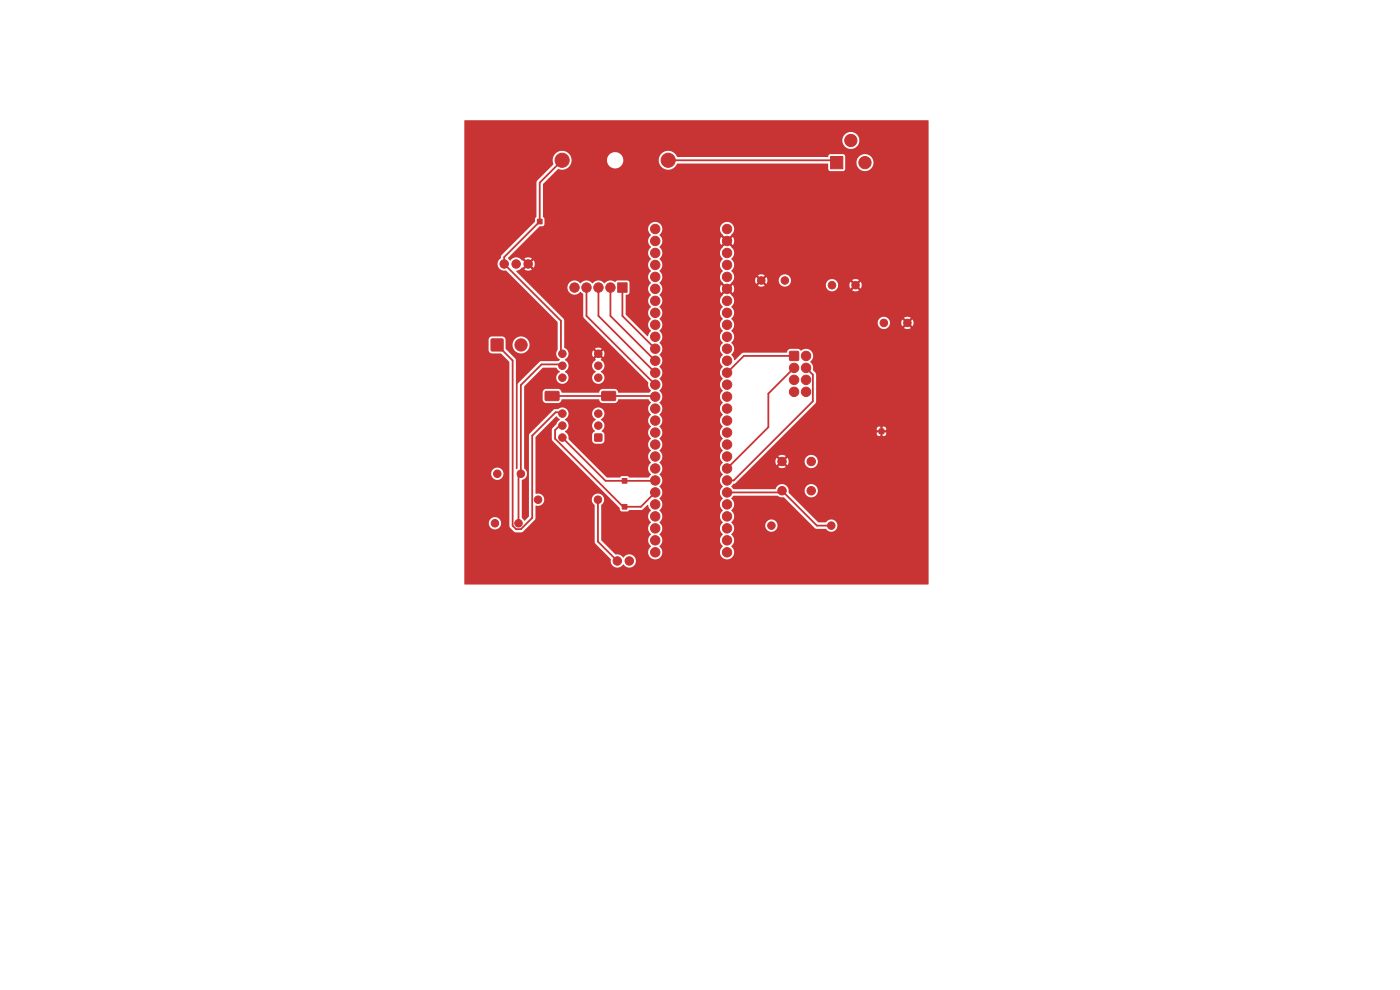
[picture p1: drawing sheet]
<svg xmlns="http://www.w3.org/2000/svg" width="297mm" height="210mm" viewBox="0 0 297 210" stroke-linecap="round" stroke-linejoin="round" font-family="sans-serif">
<g fill="#c83434" stroke="#c83434" stroke-width=".21">
<path d="M126.2 92.1h1.5v1.4h-1.5z"/>
<path d="M127.7 83.1l.2-.1 2.6 .1 .1 .2v1.6l-.3 .1-2.5-.1-.2-.2z"/>
<path d="M115.7 83.1l.2-.1 2.6 .1 .1 .2v1.6l-.3 .1-2.5-.1-.2-.2z"/>
<path d="M114 46.5h1v1h-1z"/>
<path d="M132 101.5h1v1h-1z"/>
<path d="M132 107h1v1h-1z"/>
<path d="M176.2 33.2h2.6v2.6h-2.6z"/>
<path d="M186.5 91h1v1h-1z"/>
<path d="M131 60h2v2h-2z"/>
<path d="M167.5 74.6l.3-.1 1.5 .1 .2 .2-.1 1.6-.2 .1-1.6-.1-.1-.2z"/>
<path d="M104.2 71.9h2.5v2.5h-2.5z"/>
<circle cx="165.9" cy="97.9" r=".9"/>
<circle cx="165.9" cy="104.1" r=".9"/>
<circle cx="172.1" cy="104.1" r=".9"/>
<circle cx="172.1" cy="97.9" r=".9"/>
<circle cx="126.9" cy="90.3" r=".8"/>
<circle cx="126.9" cy="87.7" r=".8"/>
<circle cx="126.9" cy="80.1" r=".8"/>
<circle cx="126.9" cy="77.6" r=".8"/>
<circle cx="126.9" cy="75" r=".8"/>
<circle cx="119.3" cy="75" r=".8"/>
<circle cx="119.3" cy="77.6" r=".8"/>
<circle cx="119.3" cy="80.1" r=".8"/>
<circle cx="119.3" cy="87.7" r=".8"/>
<circle cx="119.3" cy="90.3" r=".8"/>
<circle cx="119.3" cy="92.8" r=".8"/>
<circle cx="192.5" cy="68.5" r=".8"/>
<circle cx="187.5" cy="68.5" r=".8"/>
<circle cx="114.1" cy="106" r=".8"/>
<circle cx="126.8" cy="106" r=".8"/>
<circle cx="181.5" cy="60.5" r=".8"/>
<circle cx="176.5" cy="60.5" r=".8"/>
<circle cx="183.5" cy="34.5" r="1.3"/>
<circle cx="180.5" cy="29.8" r="1.3"/>
<circle cx="107" cy="56" r=".9"/>
<circle cx="109.5" cy="56" r=".9"/>
<circle cx="112" cy="56" r=".9"/>
<circle cx="110.5" cy="100.5" r=".8"/>
<circle cx="105.5" cy="100.5" r=".8"/>
<circle cx="133.5" cy="119" r=".9"/>
<circle cx="131" cy="119" r=".9"/>
<circle cx="110" cy="111" r=".8"/>
<circle cx="105" cy="111" r=".8"/>
<circle cx="141.7" cy="34" r="1.5"/>
<circle cx="119.3" cy="34" r="1.5"/>
<circle cx="176.3" cy="111.5" r=".8"/>
<circle cx="163.6" cy="111.5" r=".8"/>
<circle cx="139" cy="48.6" r="1"/>
<circle cx="139" cy="51.1" r="1"/>
<circle cx="139" cy="53.7" r="1"/>
<circle cx="139" cy="56.2" r="1"/>
<circle cx="139" cy="58.7" r="1"/>
<circle cx="139" cy="61.3" r="1"/>
<circle cx="139" cy="63.8" r="1"/>
<circle cx="139" cy="66.4" r="1"/>
<circle cx="139" cy="68.9" r="1"/>
<circle cx="139" cy="71.4" r="1"/>
<circle cx="139" cy="74" r="1"/>
<circle cx="139" cy="76.5" r="1"/>
<circle cx="139" cy="79.1" r="1"/>
<circle cx="139" cy="81.6" r="1"/>
<circle cx="139" cy="84.1" r="1"/>
<circle cx="139" cy="86.7" r="1"/>
<circle cx="139" cy="89.2" r="1"/>
<circle cx="139" cy="91.8" r="1"/>
<circle cx="139" cy="94.3" r="1"/>
<circle cx="139" cy="96.8" r="1"/>
<circle cx="139" cy="99.4" r="1"/>
<circle cx="139" cy="101.9" r="1"/>
<circle cx="139" cy="104.5" r="1"/>
<circle cx="139" cy="107" r="1"/>
<circle cx="139" cy="109.5" r="1"/>
<circle cx="139" cy="112.1" r="1"/>
<circle cx="139" cy="114.6" r="1"/>
<circle cx="139" cy="117.2" r="1"/>
<circle cx="154.2" cy="117.2" r="1"/>
<circle cx="154.2" cy="114.6" r="1"/>
<circle cx="154.2" cy="112.1" r="1"/>
<circle cx="154.2" cy="109.5" r="1"/>
<circle cx="154.2" cy="107" r="1"/>
<circle cx="154.2" cy="104.5" r="1"/>
<circle cx="154.2" cy="101.9" r="1"/>
<circle cx="154.2" cy="99.4" r="1"/>
<circle cx="154.2" cy="96.8" r="1"/>
<circle cx="154.2" cy="94.3" r="1"/>
<circle cx="154.2" cy="91.8" r="1"/>
<circle cx="154.2" cy="89.2" r="1"/>
<circle cx="154.2" cy="86.7" r="1"/>
<circle cx="154.2" cy="84.1" r="1"/>
<circle cx="154.2" cy="81.6" r="1"/>
<circle cx="154.2" cy="79.1" r="1"/>
<circle cx="154.2" cy="76.5" r="1"/>
<circle cx="154.2" cy="74" r="1"/>
<circle cx="154.2" cy="71.4" r="1"/>
<circle cx="154.2" cy="68.9" r="1"/>
<circle cx="154.2" cy="66.4" r="1"/>
<circle cx="154.2" cy="63.8" r="1"/>
<circle cx="154.2" cy="61.3" r="1"/>
<circle cx="154.2" cy="58.7" r="1"/>
<circle cx="154.2" cy="56.2" r="1"/>
<circle cx="154.2" cy="53.7" r="1"/>
<circle cx="154.2" cy="51.1" r="1"/>
<circle cx="154.2" cy="48.6" r="1"/>
<circle cx="166.5" cy="59.5" r=".8"/>
<circle cx="161.5" cy="59.5" r=".8"/>
<circle cx="129.5" cy="61" r="1"/>
<circle cx="127" cy="61" r="1"/>
<circle cx="124.4" cy="61" r="1"/>
<circle cx="121.9" cy="61" r="1"/>
<circle cx="171" cy="75.5" r="1"/>
<circle cx="168.5" cy="78" r="1"/>
<circle cx="171" cy="78" r="1"/>
<circle cx="168.5" cy="80.6" r="1"/>
<circle cx="171" cy="80.6" r="1"/>
<circle cx="168.5" cy="83.1" r="1"/>
<circle cx="171" cy="83.1" r="1"/>
<circle cx="110.5" cy="73.2" r="1.3"/>
</g>
<g fill="none" stroke="#c83434" stroke-width=".38">
<path d="M119.3 34l-4.8 4.8v8.2l-7.5 7.5v1.5l12 12v6.8M141.7 34h35.3l.5 .5M105.5 73.2l3.3 3.3v35l.7 .7h1l2.4-2.3v-17.5l5-4.9h1.1M119 77.3h-4.1l-4.4 4.4v18.8l-.5 .5v10M124.4 61v6l14.6 14.6M127 61v6l12 12.1M129.5 61v6l9.5 9.5M132 61v6l7 7M168.5 78l-5.5 5.5v7.1l-8.8 8.8M168.5 75.5h-10.7l-3.6 3.6M171 78l1.4 1.5v5.6l-16.7 16.8h-1.5M117.1 84h21.8v.2"/>
<path d="M119 92.5l9.5 9.5 10.5-.1M119 90l-1.2 1.2v1.9l14.4 14.4h3.8l3-3M128.9 84l.2 .2M126.8 106v8.9l4.2 4.1M154.2 104.5h11.3l.4-.4 7.4 7.4h3"/>
</g>
<path d="M98.5 25.6l98.4-.1 .1 .1v98.3l-98.4 .1-.1-13.1h5.2a1.3 1.3 0 0 0 1.8 1.3 1.3 1.3 0 0 0 .3-2.2 1.3 1.3 0 0 0-2.1 .7v.2h-5.2v-10.5h5.7v.2a1.3 1.3 0 0 0 2 1 1.3 1.3 0 0 0 0-2.2 1.3 1.3 0 0 0-2 1h-5.7v-28.3h5.2v2.2a.74 .74 0 0 0 .7 .7h1.9l1.8 1.8v34.8l.1 .4 .8 .8 .4 .1h1.4l2.6-2.6 .2-.4v-2.6a1.43 1.43 0 0 0 1.9-1.4h10l.1 .6 .6 .7v7.9l3.4 3.5a1.49 1.49 0 0 0 .8 1.7 1.49 1.49 0 0 0 1.9-.6 1.43 1.43 0 0 0 2.1 .3 1.43 1.43 0 0 0 0-2.2 1.43 1.43 0 0 0-2.2 .5l-.7-.6-1-.1-3-3 .1-7.5a1.31 1.31 0 0 0-.1-2.2 1.31 1.31 0 0 0-2 1l-10.1-.1a1.41 1.41 0 0 0-1.8-1.1v-11.9l4.5-4.5 .7 .7-1.7 2v2.1l.1 .4 14.3 14.3a.53 .53 0 0 0 .5 .7h1.1l.4-.3h2.7l1.2-1.1 .7 1.1a1.72 1.72 0 0 0 0 2.6 1.62 1.62 0 0 0 0 2.6 1.62 1.62 0 0 0 0 2.5 1.53 1.53 0 0 0-.2 2.3 1.53 1.53 0 0 0 2.3-.1 1.53 1.53 0 0 0-.3-2.2 1.62 1.62 0 0 0 0-2.6 1.62 1.62 0 0 0 0-2.5 1.62 1.62 0 0 0 0-2.6 1.62 1.62 0 0 0 0-2.5 1.62 1.62 0 0 0 0-2.5 1.63 1.63 0 0 0 0-2.6 1.62 1.62 0 0 0 0-2.5 1.62 1.62 0 0 0 0-2.6 1.63 1.63 0 0 0 0-2.5 1.62 1.62 0 0 0 0-2.5 1.62 1.62 0 0 0 0-2.6 1.62 1.62 0 0 0 0-2.5 1.62 1.62 0 0 0 0-2.6 1.62 1.62 0 0 0 0-2.5 1.62 1.62 0 0 0 0-2.5 1.63 1.63 0 0 0 0-2.6 1.62 1.62 0 0 0 0-2.5 1.62 1.62 0 0 0 0-2.6 1.63 1.63 0 0 0 0-2.5 1.62 1.62 0 0 0 0-2.5 1.62 1.62 0 0 0 0-2.6 1.62 1.62 0 0 0 0-2.5 1.62 1.62 0 0 0 0-2.6 1.63 1.63 0 0 0 0-2.5 1.62 1.62 0 0 0 0-2.5 1.62 1.62 0 0 0 0-2.6l.5-.6 .1-.7h12.2a1.79 1.79 0 0 0 .7 1.4l.7 .7-.3 .4-.8-.7a1.48 1.48 0 0 0 0 1.7l.8-.8 .3 .4-.7 .8a1.66 1.66 0 0 0-.1 2.6 1.62 1.62 0 0 0 0 2.5 1.63 1.63 0 0 0 .1 2.6l.7 .7-.3 .4-.8-.7a1.49 1.49 0 0 0 0 1.6l.8-.7 .3 .4-.7 .7a1.66 1.66 0 0 0-.1 2.6 1.62 1.62 0 0 0 0 2.6 1.62 1.62 0 0 0 0 2.5 1.62 1.62 0 0 0 0 2.5 1.62 1.62 0 0 0 0 2.6 1.62 1.62 0 0 0 0 2.5 1.62 1.62 0 0 0 0 2.6 1.62 1.62 0 0 0 0 2.5 1.62 1.62 0 0 0 0 2.5 1.62 1.62 0 0 0 0 2.6 1.62 1.62 0 0 0 0 2.5 1.62 1.62 0 0 0 0 2.6 1.62 1.62 0 0 0 0 2.5 1.62 1.62 0 0 0 0 2.5 1.62 1.62 0 0 0 0 2.6 1.62 1.62 0 0 0 0 2.5 1.62 1.62 0 0 0 0 2.6 1.62 1.62 0 0 0 0 2.5 1.62 1.62 0 0 0 0 2.5 1.62 1.62 0 0 0 0 2.6 1.62 1.62 0 0 0 0 2.5 1.53 1.53 0 0 0-.1 2.3 1.53 1.53 0 0 0 2.2-.1 1.53 1.53 0 0 0-.3-2.2 1.62 1.62 0 0 0 0-2.6l.1-.1a1.5 1.5 0 0 0 .4-1.8h6.7v.2a1.3 1.3 0 0 0 2 1 1.3 1.3 0 0 0 0-2.2 1.3 1.3 0 0 0-2 1h-6.7l-.5-.5a1.72 1.72 0 0 0 0-2.7 1.62 1.62 0 0 0 0-2.5l.5-.5h9.3l.7 .3h.7l6.6 6.5 .3 .2h2a1.32 1.32 0 0 0 2 .2 1.32 1.32 0 0 0-.1-2 1.32 1.32 0 0 0-1.9 .4h-1.6l-6.3-6.3v-.5h3.4v.2a1.4 1.4 0 0 0 2.1 1.1 1.4 1.4 0 0 0 0-2.4 1.4 1.4 0 0 0-2.1 1.1h-3.4v-.2a1.46 1.46 0 0 0-1.4-1.1 1.46 1.46 0 0 0-1.5 1.1h-8.8l-.5-.6 .5-.6 .5-.1 4.7-4.7h3.7l.2 .9 .8-.7 .3 .3-.7 .8a1.38 1.38 0 0 0 1.6 0l-.7-.8 .3-.3 .8 .7 .2-.9h3.4v.2a1.4 1.4 0 0 0 2.1 1.1 1.4 1.4 0 0 0 0-2.4 1.4 1.4 0 0 0-2.1 1.1h-3.4l-.2-.7-.8 .7-.3-.3 .7-.8a1.38 1.38 0 0 0-1.6 0l.7 .8-.3 .3-.8-.7-.2 .7h-3.7l5.7-5.8h19.5l.1 .4 .4 .1h1.1l.3-.3 .1-.4h-.8v.7h-.4v-.7h-.8v.2h-19.5l1.1-1h18.4v.3h2l-.1-.5-.4-.3h-.3v.8h-.4v-.8l-.5 .1-.3 .4h-18.4l5.5-5.7v-5.9l-.6-.9v-.2a1.82 1.82 0 0 0-.6-1.6 1.55 1.55 0 0 0 .2-2.2 1.55 1.55 0 0 0-2.2-.1l-.6-.4h-1.6a.96 .96 0 0 0-.8 .8h-9.2l-.3 .2-1.5 1.4-.8-1.2a1.62 1.62 0 0 0 0-2.5 1.62 1.62 0 0 0 0-2.6h.1a1.5 1.5 0 0 0 .5-1.7h30.5v.2a1.3 1.3 0 0 0 1.4 1.2 1.3 1.3 0 0 0 1.2-1.4h2.4l.2 .8 .7-.7 .4 .4-.7 .7a1.29 1.29 0 0 0 1.4 0l-.7-.7 .4-.4 .7 .7a1.29 1.29 0 0 0 0-1.4l-.7 .7-.4-.4 .7-.7a1.29 1.29 0 0 0-1.4 0l.7 .7-.4 .4-.7-.7-.2 .6h-2.4a1.3 1.3 0 0 0-1.3-1.2 1.3 1.3 0 0 0-1.3 1.2h-30.5l-.6-.8a1.62 1.62 0 0 0 0-2.5 1.63 1.63 0 0 0 0-2.6l-.7-.7 .3-.4 .8 .7a1.49 1.49 0 0 0 0-1.7l-.8 .8-.3-.4 1.2-1.4h4.6l.2 .8 .7-.7 .4 .4-.7 .7a1.29 1.29 0 0 0 1.4 0l-.7-.7 .4-.4 .7 .7 .2-.8h2.4v.2a1.3 1.3 0 0 0 .9 1.1 1.3 1.3 0 0 0 1.3-.3h7.8v.2a1.3 1.3 0 0 0 1.4 1.2 1.3 1.3 0 0 0 1.2-1.4h2.4l.2 .8 .7-.7 .4 .4-.7 .7a1.29 1.29 0 0 0 1.4 0l-.7-.7 .4-.4 .7 .7a1.29 1.29 0 0 0 0-1.4l-.7 .7-.4-.4 .7-.7a1.29 1.29 0 0 0-1.4 0l.7 .7-.4 .4-.7-.7-.2 .6h-2.4a1.3 1.3 0 0 0-1.3-1.2 1.3 1.3 0 0 0-1.3 1.2l-7.7-.1a1.3 1.3 0 0 0-.5-2 1.3 1.3 0 0 0-1.8 1.1h-2.4l-.2-.6-.7 .7-.4-.4 .7-.7a1.29 1.29 0 0 0-1.4 0l.7 .7-.4 .4-.7-.7-.2 .6h-4.6l.1-.5a1.78 1.78 0 0 0-.6-1.5 1.63 1.63 0 0 0 0-2.5 1.63 1.63 0 0 0 0-2.6l-.7-.7 .3-.4 .8 .7a1.49 1.49 0 0 0 0-1.6l-.8 .7-.3-.4 .7-.7a1.52 1.52 0 0 0-.1-2.6 1.52 1.52 0 0 0-2.3 1.2h-12.2v-.3a1.53 1.53 0 0 0-2.4-.8 1.53 1.53 0 0 0 0 2.5 1.62 1.62 0 0 0 0 2.5 1.62 1.62 0 0 0 0 2.6 1.62 1.62 0 0 0 0 2.5 1.62 1.62 0 0 0 0 2.5 1.62 1.62 0 0 0 0 2.6 1.62 1.62 0 0 0 0 2.5 1.62 1.62 0 0 0 0 2.6 1.62 1.62 0 0 0 0 2.5l-.4 .5-.2 .6h-.2l-4.5-4.5v-4.3a.58 .58 0 0 0 .7-.5v-2l-.1-.4-.3-.1h-2.1l-.4 .3a1.78 1.78 0 0 0-2.4 .3 1.62 1.62 0 0 0-2.5 0 1.62 1.62 0 0 0-2.6 0 1.53 1.53 0 0 0-2.2-.2 1.53 1.53 0 0 0 0 2.3 1.53 1.53 0 0 0 2.3-.3l.5 .5v4.7l.2 .4 13.6 13.7a2.19 2.19 0 0 0 .6 1.8l-.4 .3h-6.5l-.3-.5-.4-.3h-2.6a.97 .97 0 0 0-.9 .8h-7.8l-.1-.2a.8 .8 0 0 0-.7-.6h-2.7l-.4 .3-.2 .5v1.6l.3 .4 .5 .2h2.5a1.07 1.07 0 0 0 .8-.8h7.8l.3 .5 .4 .3h2.7a.98 .98 0 0 0 .8-.8h6.3l.6 .7a1.62 1.62 0 0 0 0 2.6 1.62 1.62 0 0 0 0 2.5 1.62 1.62 0 0 0 0 2.6 1.62 1.62 0 0 0 0 2.5 1.62 1.62 0 0 0 0 2.5 1.62 1.62 0 0 0 0 2.6l-.5 .6h-4.1l-.5-.3h-1.1l-.4 .3h-2.8l-8.1-8.1a1.63 1.63 0 0 0-.8-1.7 1.43 1.43 0 0 0 0-2.5l.2-.2a1.3 1.3 0 0 0 .6-1.2h5v.2a1.42 1.42 0 0 0 .8 1.1v.2a1.39 1.39 0 0 0-.2 2.4l-.6 .6 .1 1.6 .5 .4h1.3l.4-.1 .3-.6v-1.3l-.6-.6a1.44 1.44 0 0 0-.2-2.5 1.32 1.32 0 0 0 .3-2.3 1.32 1.32 0 0 0-2.1 .9h-5v-.2a1.34 1.34 0 0 0-2.2-.6l-1 .1-5.2 5.3v17.3l-.9 1-.6-.7v-8a1.38 1.38 0 0 0 1.1-1.1 1.38 1.38 0 0 0-.6-1.4v-17.3l4-4h2.8l.8 .9a1.34 1.34 0 0 0-.5 2 1.34 1.34 0 0 0 2.1 0 1.34 1.34 0 0 0-.6-2.1l.2-.1a1.3 1.3 0 0 0 .6-1.2h5v.2a1.42 1.42 0 0 0 .8 1.1v.1a1.31 1.31 0 0 0-.5 2 1.31 1.31 0 0 0 2.1 0 1.31 1.31 0 0 0-.5-2v-.1a1.38 1.38 0 0 0 .7-1.3 1.38 1.38 0 0 0-.8-1.2l.3-.2-.7-.7 .3-.3 .7 .6a1.29 1.29 0 0 0 0-1.4l-.7 .7-.3-.4 .6-.7a1.29 1.29 0 0 0-1.4 .1l.7 .6-.4 .4-.7-.6a1.29 1.29 0 0 0 0 1.4l.7-.7 .4 .3-.7 .7 .2 .3a1.36 1.36 0 0 0-.8 1.1h-5l-.2-.6-.4-.4a.23 .23 0 0 1-.1-.3 .23 .23 0 0 1 .3-.2 1.4 1.4 0 0 0-.5-2.3l-.1-6-10.1-10.2 .7-.3 .5-.5 .2 .1 .7-.7 .3 .4-.6 .7a1.39 1.39 0 0 0 1.5 0l-.6-.7 .3-.4 .7 .6a1.39 1.39 0 0 0 0-1.5l-.7 .7-.3-.4 .6-.7a1.39 1.39 0 0 0-1.6 0l.7 .7-.3 .4-.7-.7-.2 .1a1.52 1.52 0 0 0-2.5 0l-.4-.6 6.6-6.7h.7l.3-.3 .1-1.3-.3-.4v-6.9l3.2-3.2a2.11 2.11 0 0 0 2.9-2h7.5v.2a1.73 1.73 0 0 0 1.8 1.6 1.73 1.73 0 0 0 1.6-1.8h7.5v.2a2.05 2.05 0 0 0 1.8 1.9 2.05 2.05 0 0 0 2.2-1.3h31.9l.1 .1v1.1l.3 .3 2.8 .1 .5-.4v-1.5h2.4v.2a1.8 1.8 0 0 0 2.7 1.4 1.8 1.8 0 0 0 0-3 1.8 1.8 0 0 0-2.7 1.4h-2.4v-1.3l-.5-.4h-2.7l-.5 .6h-32a2.02 2.02 0 0 0-2.1-1.3 2.02 2.02 0 0 0-1.8 1.9h-7.5v-.2a1.74 1.74 0 0 0-1.8-1.4 1.74 1.74 0 0 0-1.6 1.6h-7.5a2.04 2.04 0 0 0-2.6-1.8 2.04 2.04 0 0 0-1.3 2.8l-3.6 3.6v7.5l-.3 .4v.6l-7.2 7.2a1.05 1.05 0 0 1-.5 1.1 1.46 1.46 0 0 0 .1 1.6 1.46 1.46 0 0 0 1.5 .5l10.9 10.9v5.9a1.44 1.44 0 0 0 .5 2.1l-.4 .3-3.8 .1-4.8 4.8v17.8l-.3 .2-.1-23.1-.1-.4-2-2.1v-.8h1.4v.2a1.8 1.8 0 0 0 2.8 1.4 1.8 1.8 0 0 0 0-3.1 1.8 1.8 0 0 0-2.8 1.5h-1.4l-.1-1.1-.4-.6h-2.4a.74 .74 0 0 0-.7 .7h-5.2v-42.4h80.2v.2a1.8 1.8 0 0 0 2.7 1.4 1.8 1.8 0 0 0 0-3 1.8 1.8 0 0 0-2.7 1.4h-80.2z" fill="#c83434"/>
</svg>
